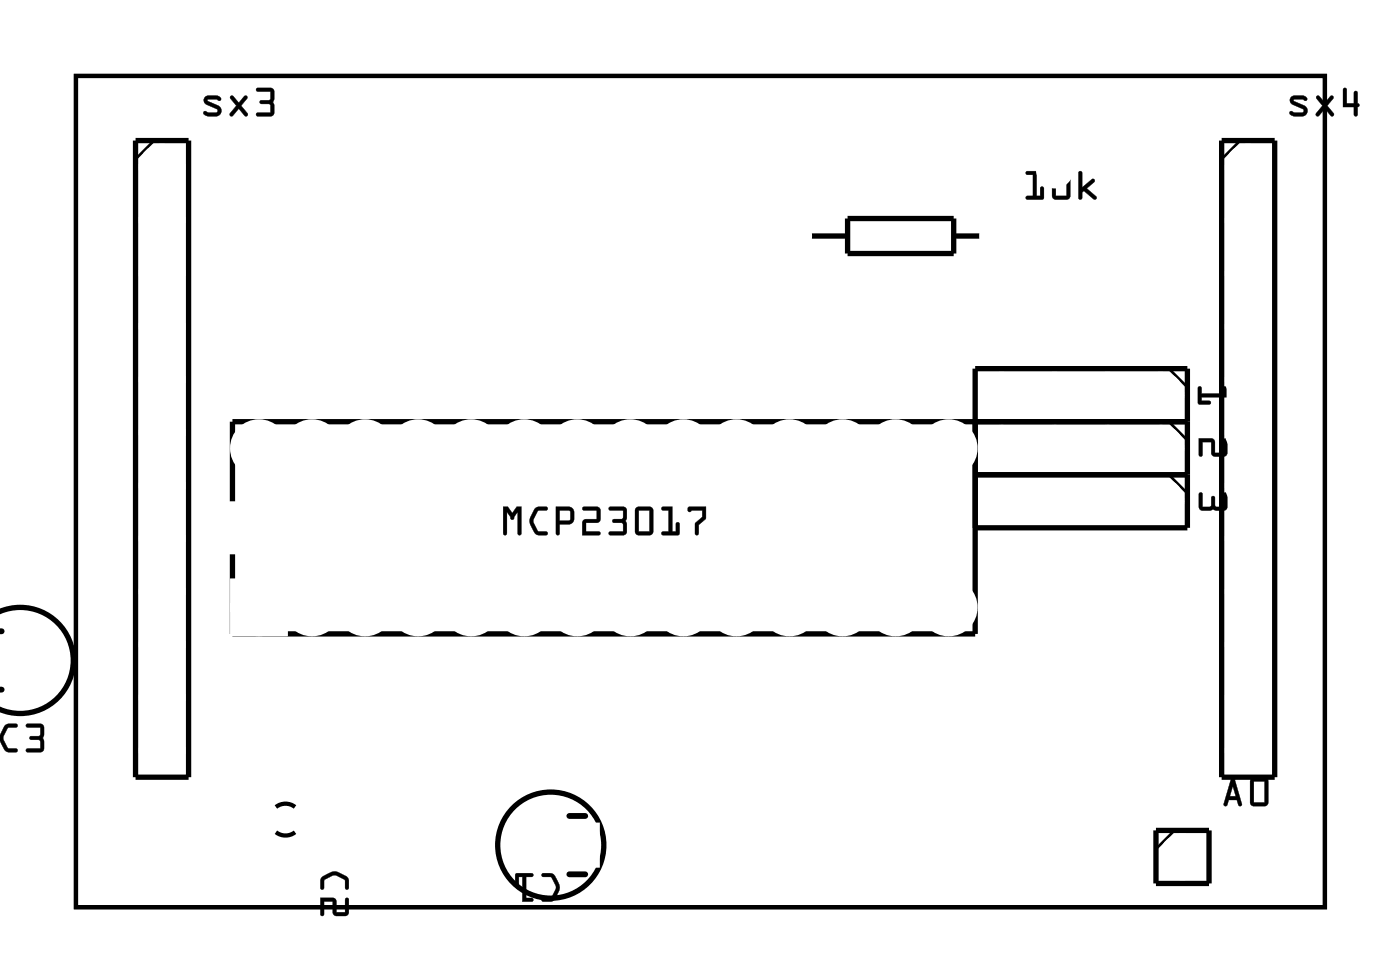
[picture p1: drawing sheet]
<svg xmlns="http://www.w3.org/2000/svg" width="67mm" height="47mm" viewBox="0 0 67 47" stroke-linecap="round" stroke-linejoin="round" font-family="sans-serif">
<path d="M3.6 3.6h59.8v39.8h-59.8zM13.2 39.9a.73 .73 0 0 0 .9 0M13.2 38.6a.73 .73 0 0 1 .9 0" fill="none" stroke="#000" stroke-width=".2"/>
<g fill="#000">
<path d="M57.4 18.5l.1 .1v.2h1v-.2l.2-.1v.5h-1.2v.2h.4l.1 .1-.6 .1zM57.4 21h.7l.1 .7h.4v-.6l.1-.1v.7l-.1 .2-.5-.1-.1-.1v-.5h-.4v.6l-.1 .1zM57.4 23.6h.2v.7l.4-.1v-.4l.1-.1 .1 .1v.4l.4 .1v-.6l.1-.1v.7l-.1 .1h-.5h-.6l-.1-.1z"/>
<path d="M3.6 3.6h59.8v39.8h-59.8zM3.6 3.6v39.8h59.8v-39.8z"/>
<path d="M9.8 4.6h.1a.71 .71 0 0 1 .7 .1 .12 .12 0 0 1-.1 .1 .12 .12 0 0 1-.1 0h-.5l.5 .2a.28 .28 0 0 1 .2 .4 .28 .28 0 0 1-.3 .2l-.5-.1a.12 .12 0 0 1 0-.2 .12 .12 0 0 1 .2 .1h.4v-.1l-.6-.3-.1-.2zM9.8 4.7v.1v.2l.6 .3-.1 .1h-.5v.1l.2 .1 .4-.1 .2-.1-.1-.3-.6-.3h.5a.09 .09 0 0 0 .1 0 .09 .09 0 0 0 .1-.1l-.2-.1zM11 4.6h.2l.2 .3 .3-.3a.1 .1 0 0 1 .1 0 .1 .1 0 0 1 0 .1l-.3 .4 .4 .3a.11 .11 0 0 1-.1 .2 .1 .1 0 0 1-.1-.1l-.3-.3-.2 .3a.11 .11 0 0 1-.2 .1 .1 .1 0 0 1 0-.2l.3-.3-.3-.4zM11 4.6v.1l.3 .4-.3 .3v.1h.2l.2-.3 .3 .3h.1v-.1l-.3-.3 .3-.4v-.1h-.1l-.3 .3-.2-.3zM12.3 4.2h.7l.1 .2v.5v.6l-.1 .1h-.7a.1 .1 0 0 1 0-.1 .1 .1 0 0 1 0-.1h.7l-.1-.4h-.4a.1 .1 0 0 1-.1-.1 .1 .1 0 0 1 .1-.1h.4l.1-.4h-.7zM12.3 4.2v.2h.7l-.1 .4h-.4l-.1 .1 .1 .1h.4l.1 .4h-.7v.1h.7l.1-.1-.1-.5 .1-.6-.1-.1z"/>
<path d="M9.8 4.6h.6l.2 .1a.12 .12 0 0 1-.1 .1 .12 .12 0 0 1-.1 0h-.5l.5 .3a.27 .27 0 0 1 .2 .3 .27 .27 0 0 1-.3 .2l-.4-.1-.2-.1 .1-.1 .5 .1 .1-.1-.6-.3v-.2zM11 4.6h.2l.2 .3 .3-.3h.1v.1l-.3 .4 .3 .3v.1h-.1l-.3-.3-.2 .3h-.2v-.1l.3-.3-.3-.4zM12.3 4.2h.7l.1 .1v.6v.5l-.1 .2-.7-.1v-.1h.7l-.1-.4h-.4l-.1-.1 .1-.1h.4l.1-.4h-.7z"/>
<path d="M49.1 8.2h.5v1.2h.2v-.4a.1 .1 0 0 1 .1-.1 .1 .1 0 0 1 .1 .1v.5l-.8 .1a.1 .1 0 0 1-.1-.1 .1 .1 0 0 1 .1-.1h.3v-1h-.3zM49.1 8.2l.1 .2h.3v1h-.3l-.1 .1h.8v-.6l-.1 .1v.4h-.2v-1.2zM50.4 8.2h.7l.1 .1v1.1l-.1 .2h-.6l-.1-.2zM50.4 8.3v1.1l.1 .1h.6l.1-.1v-1.1l-.1-.1zM50.5 8.4v1h.6v-1zM50.5 8.4h.6v1h-.6zM51.7 8.2h.1v.8l.5-.4a.09 .09 0 0 1 .1 0 .09 .09 0 0 1 0 .1l-.4 .3 .5 .4a.1 .1 0 0 1 0 .1 .1 .1 0 0 1-.1 0l-.5-.4-.1 .1v.3a.1 .1 0 0 1-.1 .1 .1 .1 0 0 1-.1-.1zM51.7 8.2l-.1 1.3h.2v-.3l.1-.1 .5 .4 .1-.1-.5-.4 .4-.4h-.1l-.5 .4v-.7z"/>
<path d="M49.1 8.2h.5v1.2h.2v-.4l.1-.1v.6h-.8l.1-.1h.3v-1h-.3zM50.4 8.2h.7l.1 .1v1.1l-.1 .1-.6 .1-.1-.2zM50.5 8.4v1h.6v-1zM51.7 8.2l.1 .1v.7l.5-.4h.1l-.4 .4 .5 .4-.1 .1-.5-.4-.1 .1v.3h-.2z"/>
<path d="M57.4 18.5h.1v.3h1v-.2a.1 .1 0 0 1 .1-.1 .1 .1 0 0 1 .1 .1v.4h-1.2v.2h.4a.1 .1 0 0 1 .1 .1 .1 .1 0 0 1-.1 .1l-.6-.1zM57.4 18.5v.9l.6-.1-.1-.1h-.4v-.2h1.2v-.5l-.1 .1-.1 .3h-1v-.3z"/>
<path d="M61.8 4.6h.1a.71 .71 0 0 1 .7 .1 .12 .12 0 0 1-.1 .1 .12 .12 0 0 1-.1 0h-.5l.5 .2a.28 .28 0 0 1 .2 .4 .28 .28 0 0 1-.3 .2l-.5-.1a.12 .12 0 0 1 0-.2 .12 .12 0 0 1 .2 .1h.4v-.1l-.6-.3-.1-.2zM61.8 4.7v.1v.2l.6 .3-.1 .1h-.5v.1l.2 .1 .4-.1 .2-.1-.1-.3-.6-.3h.5a.09 .09 0 0 0 .1 0 .09 .09 0 0 0 .1-.1l-.2-.1zM63 4.6h.2l.2 .3 .3-.3a.1 .1 0 0 1 .1 0 .1 .1 0 0 1 0 .1l-.3 .4 .4 .3a.11 .11 0 0 1-.1 .2 .1 .1 0 0 1-.1-.1l-.3-.3-.2 .3a.11 .11 0 0 1-.2 .1 .1 .1 0 0 1 0-.2l.3-.3-.3-.4zM63 4.6v.1l.3 .4-.3 .3v.1h.2l.2-.3 .3 .3h.1v-.1l-.3-.3 .3-.4v-.1h-.1l-.3 .3-.2-.3zM64.3 4.2l.2 .1v.6h.3v-.5a.1 .1 0 0 1 .1-.1 .1 .1 0 0 1 .1 .1v.5a.09 .09 0 0 1 .1 .1 .09 .09 0 0 1-.1 .1v.4a.1 .1 0 0 1-.1 .1 .1 .1 0 0 1-.1-.1v-.4h-.5zM64.3 4.2v.9h.5v.4l.1 .1 .1-.5 .1-.1h-.1v-.6h-.2v.6h-.3v-.7z"/>
<path d="M61.8 4.6h.6l.2 .1a.12 .12 0 0 1-.1 .1 .12 .12 0 0 1-.1 0h-.5l.5 .3a.27 .27 0 0 1 .2 .3 .27 .27 0 0 1-.3 .2l-.4-.1-.2-.1 .1-.1 .5 .1 .1-.1-.6-.3v-.2zM63 4.6h.2l.2 .3 .3-.3h.1v.1l-.3 .4 .3 .3v.1h-.1l-.3-.3-.2 .3h-.2v-.1l.3-.3-.3-.4zM64.3 4.2l.2 .1v.6h.3v-.5h.2v.5l.1 .1-.1 .1-.1 .5-.1-.1v-.4h-.5z"/>
<path d="M.2 34.7l.6-.1a.1 .1 0 0 1 .1 .1 .1 .1 0 0 1-.1 .1h-.4l-.2 .5 .2 .5h.4a.1 .1 0 0 1 .1 .1 .1 .1 0 0 1-.1 .1h-.5l-.3-.5v-.3zM.2 34.7l-.2 .5a.83 .83 0 0 0 .4 .8h.4v-.1l-.4-.1-.2-.4v-.2l.2-.4h.4v-.1h-.4zM1.3 34.7l.6-.1 .2 .2-.1 .5 .1 .6-.2 .1h-.6a.1 .1 0 0 1-.1-.1 .1 .1 0 0 1 .1-.1h.6v-.3l-.4-.1a.1 .1 0 0 1-.1-.1 .1 .1 0 0 1 .1-.1h.4v-.4h-.6zM1.3 34.7v.1h.6v.4l-.4 .1h-.1l.1 .1h.4v.4h-.6v.2h.7l.1-.2-.1-.5 .1-.5-.2-.1z"/>
<path d="M.2 34.7h.2h.4v.1h-.4l-.2 .5 .2 .5h.4v.2a.6 .6 0 0 1-.8-.6v-.2zM1.3 34.7h.6l.2 .1-.1 .5 .1 .5-.1 .2h-.8l.1-.2h.6v-.4h-.4l-.1-.1h.1l.4-.1v-.4h-.6z"/>
<path d="M24.1 24.3h.2l.2 .3 .2-.3h.3v1.2a.1 .1 0 0 1-.1 .1 .1 .1 0 0 1-.1-.1v-1l-.2 .2a.11 .11 0 0 1-.1 .2 .11 .11 0 0 1-.1-.2l-.1-.2v1a.1 .1 0 0 1-.1 .1 .1 .1 0 0 1-.1-.1zM24.1 24.3v1.3h.1l.1-.1v-1l.2 .4 .3-.4v1l.1 .1 .1-1.3h-.3l-.2 .3-.2-.3zM25.6 24.3h.5a.1 .1 0 0 1 .1 .1 .1 .1 0 0 1-.1 0l-.3 .1-.3 .4 .3 .5h.3a.1 .1 0 0 1 .1 .1 .1 .1 0 0 1-.1 .1h-.4l-.3-.5v-.3zM25.6 24.4l-.2 .4a.83 .83 0 0 0 .3 .8h.4l.1-.1-.4-.1-.3-.4v-.2l.3-.4h.4v-.1h-.4zM26.6 24.3h.7l.2 .2-.1 .5-.6 .1v.4a.1 .1 0 0 1-.1 .1 .1 .1 0 0 1-.1-.1zM26.6 24.3v1.2l.1 .1 .1-.1v-.4l.6-.1 .1-.5-.2-.2zM26.8 24.4v.5h.5v-.4zM26.8 24.4l.5 .1v.4h-.5zM27.9 24.3h.7l.1 .1v.6h-.6v.4h.6a.1 .1 0 0 1 .1 .1 .1 .1 0 0 1-.1 .1h-.8v-.7h.7v-.5h-.7zM27.9 24.3v.1h.7v.5h-.7v.7h.8v-.1h-.7v-.5h.7v-.6l-.1-.1zM29.2 24.3h.6l.2 .1-.1 .5 .1 .6-.2 .1h-.6a.1 .1 0 0 1-.1-.1 .1 .1 0 0 1 .1-.1h.6v-.3l-.4-.1a.1 .1 0 0 1-.1-.1 .1 .1 0 0 1 .1-.1h.4v-.4h-.6zM29.2 24.3v.1h.6v.4l-.4 .1h-.1l.1 .1 .4 .1v.4h-.6v.1h.7l.1-.2-.1-.5 .1-.5-.2-.1zM30.4 24.3h.7l.2 .1v1l-.1 .2h-.6l-.2-.1zM30.5 24.3l-.1 1.2 .2 .1h.6l.1-.2v-1l-.2-.1zM30.6 24.4v1h.5v-1zM30.6 24.4h.5v1.1h-.5zM31.7 24.3h.5v1.1h.2v-.3a.1 .1 0 0 1 0-.1 .1 .1 0 0 1 .1 .1v.5h-.7a.1 .1 0 0 1-.1-.1 .1 .1 0 0 1 .1-.1h.2v-1h-.3zM31.7 24.3v.1h.3v1.1h-.3v.1h.8v-.6l-.1 .1v.4h-.2v-1.2zM32.9 24.3h.9v.5l-.3 .3v.4a.1 .1 0 0 1-.1 .1 .1 .1 0 0 1-.1-.1v-.4l.3-.3v-.4h-.5l-.1 .1zM33 24.3v.2l.6-.1v.4l-.3 .3v.5h.1v-.5l.4-.3v-.5z"/>
<path d="M24.1 24.3h.2l.2 .3 .2-.3h.3l-.1 1.3-.1-.1v-1l-.2 .2a.11 .11 0 0 1-.1 .2 .11 .11 0 0 1-.1-.2l-.1-.2v1l-.2 .1zM25.6 24.3h.2h.4v.1l-.4 .1-.3 .4 .3 .5 .4 .1v.1h-.1a.6 .6 0 0 1-.7-.6v-.2zM26.6 24.3h.7l.2 .2-.1 .5-.6 .1v.4l-.1 .1-.1-.1zM26.8 24.4v.5h.5v-.4zM27.9 24.3h.7l.1 .1v.6h-.6v.4l.6 .1v.1h-.8v-.7h.7v-.5h-.7zM29.2 24.3h.6l.2 .1-.1 .5 .1 .5-.1 .2h-.8l.1-.2h.6v-.3l-.4-.1-.1-.1h.1l.4-.1v-.4h-.6zM30.5 24.3h.6l.2 .1v1l-.1 .2h-.6l-.2-.1zM30.6 24.4v1h.5v-1zM31.7 24.3h.5v1.1h.2v-.3l.1-.1v.6h-.8v-.1l.3-.1v-1h-.3zM33 24.3h.8v.5l-.3 .3-.1 .5h-.1v-.5l.3-.3v-.4l-.6 .1z"/>
<path d="M57.4 21h.7l.1 .7h.4v-.6a.1 .1 0 0 1 .1-.1 .1 .1 0 0 1 .1 .1v.6l-.1 .2-.7-.1v-.6h-.4v.6a.1 .1 0 0 1-.1 .1 .1 .1 0 0 1-.1-.1zM57.4 21l.1 .8h.1v-.6h.4v.5l.1 .1 .5 .1 .1-.2v-.7l-.1 .1v.6h-.4l-.1-.7z"/>
<path d="M57.4 23.6h.2v.7l.4-.1v-.4a.1 .1 0 0 1 .1-.1 .1 .1 0 0 1 .1 .1v.4l.4 .1v-.6a.1 .1 0 0 1 .1-.1 .1 .1 0 0 1 .1 .1v.6l-.1 .1h-.6l-.5 .1-.2-.2zM57.4 23.6v.7l.1 .1h.6h.5l.1-.1v-.7l-.1 .1v.6l-.4-.1v-.4h-.1h-.1v.4l-.4 .1v-.7z"/>
<path d="M59 37.2l.1 .1 .4 1.2-.1 .1h-.1l-.1-.3h-.4l-.1 .3-.1-.1zM59 37.3l-.4 1.2 .1 .1 .1-.3h.4l.1 .2 .1 .1 .1-.1-.4-1.2zM59 37.6l-.1 .5h.3zM59 37.6l.2 .5h-.3zM59.9 37.3l.6-.1 .2 .1v1.1l-.1 .2h-.6l-.1-.1zM59.9 37.3v1.2l.1 .1h.6l.1-.2v-1.1l-.2-.1zM60 37.4v1h.5v-1zM60 37.4h.6v1h-.6z"/>
<path d="M59 37.3h.1l.4 1.2-.1 .1h-.1l-.1-.3h-.4l-.1 .3-.1-.1zM59 37.6l-.1 .5h.3zM59.9 37.3l.6-.1 .2 .1v1.1l-.1 .2h-.6l-.1-.1zM60 37.4v1h.5v-1z"/>
<path d="M15.4 42l.5-.3 .3 .1 .5 .2v.5h-.2v-.4l-.5-.2-.5 .2v.4l-.1 .1-.1-.4zM15.3 43h.8v.7h.4v-.6l.1-.1 .1 .7-.2 .2-.5-.1-.1-.1v-.5h-.4v.6h-.1z"/>
<path d="M15.4 42l.5-.3 .3 .1 .5 .2v.5a.1 .1 0 0 1-.1 .1 .1 .1 0 0 1-.1-.1v-.4l-.5-.2-.5 .2v.4a.1 .1 0 0 1-.1 .1 .1 .1 0 0 1-.1-.1zM15.4 42l-.1 .2 .1 .4 .1-.1v-.4l.5-.2 .5 .2v.4l.1 .1 .1-.6-.5-.2a.77 .77 0 0 0-.8 .2zM15.3 43h.8v.7h.4v-.6a.1 .1 0 0 1 .1-.1 .1 .1 0 0 1 .1 .1v.6l-.1 .2-.6-.1-.1-.6h-.4v.6a.1 .1 0 0 1-.1 .1 .1 .1 0 0 1-.1-.1zM15.3 43l.1 .8h.1v-.6h.4v.5l.1 .1h.5l.2-.1-.1-.7-.1 .1v.6h-.4l-.1-.7z"/>
<path d="M26 41.8a.6 .6 0 0 1 .8 .6v.3l-.3 .4-.5 .1v-.2h.4l.2-.5-.2-.5h-.4zM24.7 41.8l.8 .1v.1h-.3v1h.3v.2h-.5v-1.2h-.2v.4h-.1z"/>
<path d="M25.9 41.8h.6l.3 .7-.3 .6-.5 .1a.1 .1 0 0 1-.1-.1 .1 .1 0 0 1 .1-.1h.4l.2-.5-.2-.5h-.4zM26 41.8v.2h.4l.2 .5-.2 .5h-.4v.1h.5l.3-.4a.83 .83 0 0 0-.4-.9zM24.7 41.8h.7a.1 .1 0 0 1 .1 .1 .1 .1 0 0 1-.1 .1h-.2v1h.2a.1 .1 0 0 1 .1 .1 .1 .1 0 0 1-.1 .1h-.4v-1.2h-.2l.1 .3a.1 .1 0 0 1-.1 .1 .1 .1 0 0 1-.1-.1zM24.7 41.8v.6h.1v-.4h.2v1.2h.5v-.2h-.3v-1h.3v-.1z"/>
</g>
<g fill="none" stroke="#000" stroke-width=".25">
<path d="M6.5 6.7h2.5v30.5h-2.5zM38.8 11.3h1.8M40.6 10.5h5.1v1.6h-5.1zM45.7 11.3h1.3M58.5 6.7h2.5v30.5h-2.5zM-.1 29.3a2.53 2.53 0 0 1 3.6 2.3 2.53 2.53 0 0 1-3.5 2.3M46.7 22.7h10.1M46.7 25.3h10.1v-7.6h-10.1v12.7h-35.6v-3.9M55.3 39.8h2.6v2.5h-2.6zM56.8 20.2h-45.7v3.8"/>
<circle cx="26.4" cy="40.5" r="2.54"/>
</g>
<path d="M-.1 30.2h.2M-.1 33h.2M27.3 39.1h.7M27.3 41.9h.7" fill="none" stroke="#000" stroke-width=".28"/>
<path d="M7.4 6.7l-.9 .9M56 17.7l.8 .8M59.4 6.7l-.9 .9M56 22.7l.8 .9M56 20.2l.8 .9M56.2 39.8l-.9 .8" fill="none" stroke="#000" stroke-width=".13"/>
<path d="M-.1 30.9h.5v1.4h-.5z" fill="#fff"/>
<path d="M-.1 30.9h.5v1.4h-.5" fill="none" stroke="#fff" stroke-width=".76" stroke-linecap="butt"/>
<path d="M-.1 30.9a.77 .77 0 0 1 .5 .7 .77 .77 0 0 1-.5 .7z" fill-rule="evenodd" fill="#fff"/>
<path d="M0 31a.69 .69 0 0 1 .4 .6 .69 .69 0 0 1-.5 .7" fill="none" stroke="#fff" stroke-width=".76" stroke-linecap="butt"/>
<circle cx="2.2" cy="31.6" r=".7" fill="#fff"/>
<circle cx="2.2" cy="31.6" r=".7" fill="none" stroke="#fff" stroke-width=".76" stroke-linecap="butt"/>
<path d="M26.9 39.8h1.4v1.4h-1.4z" fill="#fff"/>
<path d="M26.9 39.8h1.4v1.4h-1.4z" fill="none" stroke="#fff" stroke-width=".76" stroke-linecap="butt"/>
<circle cx="27.6" cy="40.5" r=".7" fill="#fff"/>
<circle cx="27.6" cy="40.5" r=".7" fill="none" stroke="#fff" stroke-width=".76" stroke-linecap="butt"/>
<circle cx="25.1" cy="40.5" r=".7" fill="#fff"/>
<circle cx="25.1" cy="40.5" r=".7" fill="none" stroke="#fff" stroke-width=".76" stroke-linecap="butt"/>
<circle cx="14.9" cy="39.2" r=".64" fill="#fff"/>
<circle cx="14.9" cy="39.2" r=".64" fill="none" stroke="#fff" stroke-width=".76" stroke-linecap="butt"/>
<circle cx="12.4" cy="39.2" r=".64" fill="#fff"/>
<circle cx="12.4" cy="39.2" r=".64" fill="none" stroke="#fff" stroke-width=".76" stroke-linecap="butt"/>
<circle cx="55.6" cy="24" r=".74" fill="#fff"/>
<circle cx="55.6" cy="24" r=".74" fill="none" stroke="#fff" stroke-width=".76" stroke-linecap="butt"/>
<circle cx="53" cy="24" r=".74" fill="#fff"/>
<circle cx="53" cy="24" r=".74" fill="none" stroke="#fff" stroke-width=".76" stroke-linecap="butt"/>
<circle cx="50.5" cy="24" r=".74" fill="#fff"/>
<circle cx="50.5" cy="24" r=".74" fill="none" stroke="#fff" stroke-width=".76" stroke-linecap="butt"/>
<circle cx="48" cy="24" r=".74" fill="#fff"/>
<circle cx="48" cy="24" r=".74" fill="none" stroke="#fff" stroke-width=".76" stroke-linecap="butt"/>
<circle cx="55.6" cy="21.5" r=".74" fill="#fff"/>
<circle cx="55.6" cy="21.5" r=".74" fill="none" stroke="#fff" stroke-width=".76" stroke-linecap="butt"/>
<circle cx="53" cy="21.5" r=".74" fill="#fff"/>
<circle cx="53" cy="21.5" r=".74" fill="none" stroke="#fff" stroke-width=".76" stroke-linecap="butt"/>
<circle cx="50.5" cy="21.5" r=".74" fill="#fff"/>
<circle cx="50.5" cy="21.5" r=".74" fill="none" stroke="#fff" stroke-width=".76" stroke-linecap="butt"/>
<circle cx="48" cy="21.5" r=".74" fill="#fff"/>
<circle cx="48" cy="21.5" r=".74" fill="none" stroke="#fff" stroke-width=".76" stroke-linecap="butt"/>
<circle cx="55.6" cy="18.9" r=".74" fill="#fff"/>
<circle cx="55.6" cy="18.9" r=".74" fill="none" stroke="#fff" stroke-width=".76" stroke-linecap="butt"/>
<circle cx="53" cy="18.9" r=".74" fill="#fff"/>
<circle cx="53" cy="18.9" r=".74" fill="none" stroke="#fff" stroke-width=".76" stroke-linecap="butt"/>
<circle cx="50.5" cy="18.9" r=".74" fill="#fff"/>
<circle cx="50.5" cy="18.9" r=".74" fill="none" stroke="#fff" stroke-width=".76" stroke-linecap="butt"/>
<circle cx="48" cy="18.9" r=".74" fill="#fff"/>
<circle cx="48" cy="18.9" r=".74" fill="none" stroke="#fff" stroke-width=".76" stroke-linecap="butt"/>
<path d="M11.4 28.1h2v2h-2z" fill="#fff"/>
<path d="M11.4 28.1h2v2h-2z" fill="none" stroke="#fff" stroke-width=".76" stroke-linecap="butt"/>
<circle cx="12.4" cy="29.1" r="1" fill="#fff"/>
<circle cx="12.4" cy="29.1" r="1" fill="none" stroke="#fff" stroke-width=".76" stroke-linecap="butt"/>
<circle cx="12.4" cy="21.5" r="1" fill="#fff"/>
<circle cx="12.4" cy="21.5" r="1" fill="none" stroke="#fff" stroke-width=".76" stroke-linecap="butt"/>
<circle cx="14.9" cy="29.1" r="1" fill="#fff"/>
<circle cx="14.9" cy="29.1" r="1" fill="none" stroke="#fff" stroke-width=".76" stroke-linecap="butt"/>
<circle cx="14.9" cy="21.5" r="1" fill="#fff"/>
<circle cx="14.9" cy="21.5" r="1" fill="none" stroke="#fff" stroke-width=".76" stroke-linecap="butt"/>
<circle cx="17.5" cy="29.1" r="1" fill="#fff"/>
<circle cx="17.5" cy="29.1" r="1" fill="none" stroke="#fff" stroke-width=".76" stroke-linecap="butt"/>
<circle cx="17.5" cy="21.5" r="1" fill="#fff"/>
<circle cx="17.5" cy="21.5" r="1" fill="none" stroke="#fff" stroke-width=".76" stroke-linecap="butt"/>
<circle cx="20" cy="29.1" r="1" fill="#fff"/>
<circle cx="20" cy="29.1" r="1" fill="none" stroke="#fff" stroke-width=".76" stroke-linecap="butt"/>
<circle cx="20" cy="21.5" r="1" fill="#fff"/>
<circle cx="20" cy="21.5" r="1" fill="none" stroke="#fff" stroke-width=".76" stroke-linecap="butt"/>
<circle cx="22.6" cy="29.1" r="1" fill="#fff"/>
<circle cx="22.6" cy="29.1" r="1" fill="none" stroke="#fff" stroke-width=".76" stroke-linecap="butt"/>
<circle cx="22.6" cy="21.5" r="1" fill="#fff"/>
<circle cx="22.6" cy="21.5" r="1" fill="none" stroke="#fff" stroke-width=".76" stroke-linecap="butt"/>
<circle cx="25.1" cy="29.1" r="1" fill="#fff"/>
<circle cx="25.1" cy="29.1" r="1" fill="none" stroke="#fff" stroke-width=".76" stroke-linecap="butt"/>
<circle cx="25.1" cy="21.5" r="1" fill="#fff"/>
<circle cx="25.1" cy="21.5" r="1" fill="none" stroke="#fff" stroke-width=".76" stroke-linecap="butt"/>
<circle cx="27.6" cy="29.1" r="1" fill="#fff"/>
<circle cx="27.6" cy="29.1" r="1" fill="none" stroke="#fff" stroke-width=".76" stroke-linecap="butt"/>
<circle cx="27.6" cy="21.5" r="1" fill="#fff"/>
<circle cx="27.6" cy="21.5" r="1" fill="none" stroke="#fff" stroke-width=".76" stroke-linecap="butt"/>
<circle cx="30.2" cy="29.1" r="1" fill="#fff"/>
<circle cx="30.2" cy="29.1" r="1" fill="none" stroke="#fff" stroke-width=".76" stroke-linecap="butt"/>
<circle cx="30.2" cy="21.5" r="1" fill="#fff"/>
<circle cx="30.2" cy="21.5" r="1" fill="none" stroke="#fff" stroke-width=".76" stroke-linecap="butt"/>
<circle cx="32.7" cy="29.1" r="1" fill="#fff"/>
<circle cx="32.7" cy="29.1" r="1" fill="none" stroke="#fff" stroke-width=".76" stroke-linecap="butt"/>
<circle cx="32.7" cy="21.5" r="1" fill="#fff"/>
<circle cx="32.7" cy="21.5" r="1" fill="none" stroke="#fff" stroke-width=".76" stroke-linecap="butt"/>
<circle cx="35.3" cy="29.1" r="1" fill="#fff"/>
<circle cx="35.3" cy="29.1" r="1" fill="none" stroke="#fff" stroke-width=".76" stroke-linecap="butt"/>
<circle cx="35.3" cy="21.5" r="1" fill="#fff"/>
<circle cx="35.3" cy="21.5" r="1" fill="none" stroke="#fff" stroke-width=".76" stroke-linecap="butt"/>
<circle cx="37.8" cy="29.1" r="1" fill="#fff"/>
<circle cx="37.8" cy="29.1" r="1" fill="none" stroke="#fff" stroke-width=".76" stroke-linecap="butt"/>
<circle cx="37.8" cy="21.5" r="1" fill="#fff"/>
<circle cx="37.8" cy="21.5" r="1" fill="none" stroke="#fff" stroke-width=".76" stroke-linecap="butt"/>
<circle cx="40.3" cy="29.1" r="1" fill="#fff"/>
<circle cx="40.3" cy="29.1" r="1" fill="none" stroke="#fff" stroke-width=".76" stroke-linecap="butt"/>
<circle cx="40.3" cy="21.5" r="1" fill="#fff"/>
<circle cx="40.3" cy="21.5" r="1" fill="none" stroke="#fff" stroke-width=".76" stroke-linecap="butt"/>
<circle cx="42.9" cy="29.1" r="1" fill="#fff"/>
<circle cx="42.9" cy="29.1" r="1" fill="none" stroke="#fff" stroke-width=".76" stroke-linecap="butt"/>
<circle cx="42.9" cy="21.5" r="1" fill="#fff"/>
<circle cx="42.9" cy="21.5" r="1" fill="none" stroke="#fff" stroke-width=".76" stroke-linecap="butt"/>
<circle cx="45.4" cy="29.1" r="1" fill="#fff"/>
<circle cx="45.4" cy="29.1" r="1" fill="none" stroke="#fff" stroke-width=".76" stroke-linecap="butt"/>
<circle cx="45.4" cy="21.5" r="1" fill="#fff"/>
<circle cx="45.4" cy="21.5" r="1" fill="none" stroke="#fff" stroke-width=".76" stroke-linecap="butt"/>
<circle cx="56.6" cy="41" r=".74" fill="#fff"/>
<circle cx="56.6" cy="41" r=".74" fill="none" stroke="#fff" stroke-width=".76" stroke-linecap="butt"/>
<circle cx="50.5" cy="8.1" r=".56" fill="#fff"/>
<circle cx="50.5" cy="8.1" r=".56" fill="none" stroke="#fff" stroke-width=".66" stroke-linecap="butt"/>
<circle cx="56.8" cy="36.7" r=".56" fill="#fff"/>
<circle cx="56.8" cy="36.7" r=".56" fill="none" stroke="#fff" stroke-width=".66" stroke-linecap="butt"/>
<circle cx="53.7" cy="36.7" r=".56" fill="#fff"/>
<circle cx="53.7" cy="36.7" r=".56" fill="none" stroke="#fff" stroke-width=".66" stroke-linecap="butt"/>
<circle cx="50.5" cy="36.7" r=".56" fill="#fff"/>
<circle cx="50.5" cy="36.7" r=".56" fill="none" stroke="#fff" stroke-width=".66" stroke-linecap="butt"/>
<circle cx="47.3" cy="36.7" r=".56" fill="#fff"/>
<circle cx="47.3" cy="36.7" r=".56" fill="none" stroke="#fff" stroke-width=".66" stroke-linecap="butt"/>
<circle cx="44.1" cy="36.7" r=".56" fill="#fff"/>
<circle cx="44.1" cy="36.7" r=".56" fill="none" stroke="#fff" stroke-width=".66" stroke-linecap="butt"/>
<circle cx="53.7" cy="8.1" r=".56" fill="#fff"/>
<circle cx="53.7" cy="8.1" r=".56" fill="none" stroke="#fff" stroke-width=".66" stroke-linecap="butt"/>
<circle cx="56.8" cy="8.1" r=".56" fill="#fff"/>
<circle cx="56.8" cy="8.1" r=".56" fill="none" stroke="#fff" stroke-width=".66" stroke-linecap="butt"/>
<circle cx="47.3" cy="8.1" r=".56" fill="#fff"/>
<circle cx="47.3" cy="8.1" r=".56" fill="none" stroke="#fff" stroke-width=".66" stroke-linecap="butt"/>
<circle cx="41" cy="36.7" r=".56" fill="#fff"/>
<circle cx="41" cy="36.7" r=".56" fill="none" stroke="#fff" stroke-width=".66" stroke-linecap="butt"/>
<circle cx="37.8" cy="36.7" r=".56" fill="#fff"/>
<circle cx="37.8" cy="36.7" r=".56" fill="none" stroke="#fff" stroke-width=".66" stroke-linecap="butt"/>
<circle cx="34.6" cy="36.7" r=".56" fill="#fff"/>
<circle cx="34.6" cy="36.7" r=".56" fill="none" stroke="#fff" stroke-width=".66" stroke-linecap="butt"/>
<circle cx="31.4" cy="36.7" r=".56" fill="#fff"/>
<circle cx="31.4" cy="36.7" r=".56" fill="none" stroke="#fff" stroke-width=".66" stroke-linecap="butt"/>
<circle cx="28.3" cy="36.7" r=".56" fill="#fff"/>
<circle cx="28.3" cy="36.7" r=".56" fill="none" stroke="#fff" stroke-width=".66" stroke-linecap="butt"/>
<circle cx="25.1" cy="36.7" r=".56" fill="#fff"/>
<circle cx="25.1" cy="36.7" r=".56" fill="none" stroke="#fff" stroke-width=".66" stroke-linecap="butt"/>
<circle cx="21.9" cy="36.7" r=".56" fill="#fff"/>
<circle cx="21.9" cy="36.7" r=".56" fill="none" stroke="#fff" stroke-width=".66" stroke-linecap="butt"/>
<circle cx="18.7" cy="36.7" r=".56" fill="#fff"/>
<circle cx="18.7" cy="36.7" r=".56" fill="none" stroke="#fff" stroke-width=".66" stroke-linecap="butt"/>
<circle cx="15.6" cy="36.7" r=".56" fill="#fff"/>
<circle cx="15.6" cy="36.7" r=".56" fill="none" stroke="#fff" stroke-width=".66" stroke-linecap="butt"/>
<circle cx="12.4" cy="36.7" r=".56" fill="#fff"/>
<circle cx="12.4" cy="36.7" r=".56" fill="none" stroke="#fff" stroke-width=".66" stroke-linecap="butt"/>
<circle cx="34.6" cy="8.1" r=".56" fill="#fff"/>
<circle cx="34.6" cy="8.1" r=".56" fill="none" stroke="#fff" stroke-width=".66" stroke-linecap="butt"/>
<circle cx="31.4" cy="8.1" r=".56" fill="#fff"/>
<circle cx="31.4" cy="8.1" r=".56" fill="none" stroke="#fff" stroke-width=".66" stroke-linecap="butt"/>
<circle cx="28.3" cy="8.1" r=".56" fill="#fff"/>
<circle cx="28.3" cy="8.1" r=".56" fill="none" stroke="#fff" stroke-width=".66" stroke-linecap="butt"/>
<circle cx="25.1" cy="8.1" r=".56" fill="#fff"/>
<circle cx="25.1" cy="8.1" r=".56" fill="none" stroke="#fff" stroke-width=".66" stroke-linecap="butt"/>
<circle cx="21.9" cy="8.1" r=".56" fill="#fff"/>
<circle cx="21.9" cy="8.1" r=".56" fill="none" stroke="#fff" stroke-width=".66" stroke-linecap="butt"/>
<circle cx="18.7" cy="8.1" r=".56" fill="#fff"/>
<circle cx="18.7" cy="8.1" r=".56" fill="none" stroke="#fff" stroke-width=".66" stroke-linecap="butt"/>
<circle cx="15.6" cy="8.1" r=".56" fill="#fff"/>
<circle cx="15.6" cy="8.1" r=".56" fill="none" stroke="#fff" stroke-width=".66" stroke-linecap="butt"/>
<circle cx="12.4" cy="8.1" r=".56" fill="#fff"/>
<circle cx="12.4" cy="8.1" r=".56" fill="none" stroke="#fff" stroke-width=".66" stroke-linecap="butt"/>
<circle cx="44.1" cy="8.1" r=".56" fill="#fff"/>
<circle cx="44.1" cy="8.1" r=".56" fill="none" stroke="#fff" stroke-width=".66" stroke-linecap="butt"/>
<circle cx="41" cy="8.1" r=".56" fill="#fff"/>
<circle cx="41" cy="8.1" r=".56" fill="none" stroke="#fff" stroke-width=".66" stroke-linecap="butt"/>
<circle cx="37.8" cy="8.1" r=".56" fill="#fff"/>
<circle cx="37.8" cy="8.1" r=".56" fill="none" stroke="#fff" stroke-width=".66" stroke-linecap="butt"/>
<circle cx="50.5" cy="8.1" r=".56" fill="#fff"/>
<circle cx="50.5" cy="8.1" r=".56" fill="none" stroke="#fff" stroke-width=".66" stroke-linecap="butt"/>
<circle cx="56.8" cy="36.7" r=".56" fill="#fff"/>
<circle cx="56.8" cy="36.7" r=".56" fill="none" stroke="#fff" stroke-width=".66" stroke-linecap="butt"/>
<circle cx="53.7" cy="36.7" r=".56" fill="#fff"/>
<circle cx="53.7" cy="36.7" r=".56" fill="none" stroke="#fff" stroke-width=".66" stroke-linecap="butt"/>
<circle cx="50.5" cy="36.7" r=".56" fill="#fff"/>
<circle cx="50.5" cy="36.7" r=".56" fill="none" stroke="#fff" stroke-width=".66" stroke-linecap="butt"/>
<circle cx="47.3" cy="36.7" r=".56" fill="#fff"/>
<circle cx="47.3" cy="36.7" r=".56" fill="none" stroke="#fff" stroke-width=".66" stroke-linecap="butt"/>
<circle cx="44.1" cy="36.7" r=".56" fill="#fff"/>
<circle cx="44.1" cy="36.7" r=".56" fill="none" stroke="#fff" stroke-width=".66" stroke-linecap="butt"/>
<circle cx="53.7" cy="8.1" r=".56" fill="#fff"/>
<circle cx="53.7" cy="8.1" r=".56" fill="none" stroke="#fff" stroke-width=".66" stroke-linecap="butt"/>
<circle cx="56.8" cy="8.1" r=".56" fill="#fff"/>
<circle cx="56.8" cy="8.1" r=".56" fill="none" stroke="#fff" stroke-width=".66" stroke-linecap="butt"/>
<circle cx="47.3" cy="8.1" r=".56" fill="#fff"/>
<circle cx="47.3" cy="8.1" r=".56" fill="none" stroke="#fff" stroke-width=".66" stroke-linecap="butt"/>
<circle cx="41" cy="36.7" r=".56" fill="#fff"/>
<circle cx="41" cy="36.7" r=".56" fill="none" stroke="#fff" stroke-width=".66" stroke-linecap="butt"/>
<circle cx="37.8" cy="36.7" r=".56" fill="#fff"/>
<circle cx="37.8" cy="36.7" r=".56" fill="none" stroke="#fff" stroke-width=".66" stroke-linecap="butt"/>
<circle cx="34.6" cy="36.7" r=".56" fill="#fff"/>
<circle cx="34.6" cy="36.7" r=".56" fill="none" stroke="#fff" stroke-width=".66" stroke-linecap="butt"/>
<circle cx="31.4" cy="36.7" r=".56" fill="#fff"/>
<circle cx="31.4" cy="36.7" r=".56" fill="none" stroke="#fff" stroke-width=".66" stroke-linecap="butt"/>
<circle cx="28.3" cy="36.7" r=".56" fill="#fff"/>
<circle cx="28.3" cy="36.7" r=".56" fill="none" stroke="#fff" stroke-width=".66" stroke-linecap="butt"/>
<circle cx="25.1" cy="36.7" r=".56" fill="#fff"/>
<circle cx="25.1" cy="36.7" r=".56" fill="none" stroke="#fff" stroke-width=".66" stroke-linecap="butt"/>
<circle cx="21.9" cy="36.7" r=".56" fill="#fff"/>
<circle cx="21.9" cy="36.7" r=".56" fill="none" stroke="#fff" stroke-width=".66" stroke-linecap="butt"/>
<circle cx="18.7" cy="36.7" r=".56" fill="#fff"/>
<circle cx="18.7" cy="36.7" r=".56" fill="none" stroke="#fff" stroke-width=".66" stroke-linecap="butt"/>
<circle cx="15.6" cy="36.7" r=".56" fill="#fff"/>
<circle cx="15.6" cy="36.7" r=".56" fill="none" stroke="#fff" stroke-width=".66" stroke-linecap="butt"/>
<circle cx="12.4" cy="36.7" r=".56" fill="#fff"/>
<circle cx="12.4" cy="36.7" r=".56" fill="none" stroke="#fff" stroke-width=".66" stroke-linecap="butt"/>
<circle cx="34.6" cy="8.1" r=".56" fill="#fff"/>
<circle cx="34.6" cy="8.1" r=".56" fill="none" stroke="#fff" stroke-width=".66" stroke-linecap="butt"/>
<circle cx="31.4" cy="8.1" r=".56" fill="#fff"/>
<circle cx="31.4" cy="8.1" r=".56" fill="none" stroke="#fff" stroke-width=".66" stroke-linecap="butt"/>
<circle cx="28.3" cy="8.1" r=".56" fill="#fff"/>
<circle cx="28.3" cy="8.1" r=".56" fill="none" stroke="#fff" stroke-width=".66" stroke-linecap="butt"/>
<circle cx="25.1" cy="8.1" r=".56" fill="#fff"/>
<circle cx="25.1" cy="8.1" r=".56" fill="none" stroke="#fff" stroke-width=".66" stroke-linecap="butt"/>
<circle cx="21.9" cy="8.1" r=".56" fill="#fff"/>
<circle cx="21.9" cy="8.1" r=".56" fill="none" stroke="#fff" stroke-width=".66" stroke-linecap="butt"/>
<circle cx="18.7" cy="8.1" r=".56" fill="#fff"/>
<circle cx="18.7" cy="8.1" r=".56" fill="none" stroke="#fff" stroke-width=".66" stroke-linecap="butt"/>
<circle cx="15.6" cy="8.1" r=".56" fill="#fff"/>
<circle cx="15.6" cy="8.1" r=".56" fill="none" stroke="#fff" stroke-width=".66" stroke-linecap="butt"/>
<circle cx="12.4" cy="8.1" r=".56" fill="#fff"/>
<circle cx="12.4" cy="8.1" r=".56" fill="none" stroke="#fff" stroke-width=".66" stroke-linecap="butt"/>
<circle cx="44.1" cy="8.1" r=".56" fill="#fff"/>
<circle cx="44.1" cy="8.1" r=".56" fill="none" stroke="#fff" stroke-width=".66" stroke-linecap="butt"/>
<circle cx="41" cy="8.1" r=".56" fill="#fff"/>
<circle cx="41" cy="8.1" r=".56" fill="none" stroke="#fff" stroke-width=".66" stroke-linecap="butt"/>
<circle cx="37.8" cy="8.1" r=".56" fill="#fff"/>
<circle cx="37.8" cy="8.1" r=".56" fill="none" stroke="#fff" stroke-width=".66" stroke-linecap="butt"/>
<circle cx="37.8" cy="11.3" r=".7" fill="#fff"/>
<circle cx="37.8" cy="11.3" r=".7" fill="none" stroke="#fff" stroke-width=".76" stroke-linecap="butt"/>
<circle cx="48" cy="11.3" r=".7" fill="#fff"/>
<circle cx="48" cy="11.3" r=".7" fill="none" stroke="#fff" stroke-width=".76" stroke-linecap="butt"/>
<circle cx="7.8" cy="8" r=".74" fill="#fff"/>
<circle cx="7.8" cy="8" r=".74" fill="none" stroke="#fff" stroke-width=".76" stroke-linecap="butt"/>
<circle cx="7.8" cy="10.5" r=".74" fill="#fff"/>
<circle cx="7.8" cy="10.5" r=".74" fill="none" stroke="#fff" stroke-width=".76" stroke-linecap="butt"/>
<circle cx="7.8" cy="13.1" r=".74" fill="#fff"/>
<circle cx="7.8" cy="13.1" r=".74" fill="none" stroke="#fff" stroke-width=".76" stroke-linecap="butt"/>
<circle cx="7.8" cy="15.6" r=".74" fill="#fff"/>
<circle cx="7.8" cy="15.6" r=".74" fill="none" stroke="#fff" stroke-width=".76" stroke-linecap="butt"/>
<circle cx="7.8" cy="18.2" r=".74" fill="#fff"/>
<circle cx="7.8" cy="18.2" r=".74" fill="none" stroke="#fff" stroke-width=".76" stroke-linecap="butt"/>
<circle cx="7.8" cy="20.7" r=".74" fill="#fff"/>
<circle cx="7.8" cy="20.7" r=".74" fill="none" stroke="#fff" stroke-width=".76" stroke-linecap="butt"/>
<circle cx="7.8" cy="23.2" r=".74" fill="#fff"/>
<circle cx="7.8" cy="23.2" r=".74" fill="none" stroke="#fff" stroke-width=".76" stroke-linecap="butt"/>
<circle cx="7.8" cy="25.8" r=".74" fill="#fff"/>
<circle cx="7.8" cy="25.8" r=".74" fill="none" stroke="#fff" stroke-width=".76" stroke-linecap="butt"/>
<circle cx="7.8" cy="28.3" r=".74" fill="#fff"/>
<circle cx="7.8" cy="28.3" r=".74" fill="none" stroke="#fff" stroke-width=".76" stroke-linecap="butt"/>
<circle cx="7.8" cy="30.9" r=".74" fill="#fff"/>
<circle cx="7.8" cy="30.9" r=".74" fill="none" stroke="#fff" stroke-width=".76" stroke-linecap="butt"/>
<circle cx="7.8" cy="33.4" r=".74" fill="#fff"/>
<circle cx="7.8" cy="33.4" r=".74" fill="none" stroke="#fff" stroke-width=".76" stroke-linecap="butt"/>
<circle cx="7.8" cy="35.9" r=".74" fill="#fff"/>
<circle cx="7.8" cy="35.9" r=".74" fill="none" stroke="#fff" stroke-width=".76" stroke-linecap="butt"/>
<circle cx="59.8" cy="8" r=".74" fill="#fff"/>
<circle cx="59.8" cy="8" r=".74" fill="none" stroke="#fff" stroke-width=".76" stroke-linecap="butt"/>
<circle cx="59.8" cy="10.5" r=".74" fill="#fff"/>
<circle cx="59.8" cy="10.5" r=".74" fill="none" stroke="#fff" stroke-width=".76" stroke-linecap="butt"/>
<circle cx="59.8" cy="13.1" r=".74" fill="#fff"/>
<circle cx="59.8" cy="13.1" r=".74" fill="none" stroke="#fff" stroke-width=".76" stroke-linecap="butt"/>
<circle cx="59.8" cy="15.6" r=".74" fill="#fff"/>
<circle cx="59.8" cy="15.6" r=".74" fill="none" stroke="#fff" stroke-width=".76" stroke-linecap="butt"/>
<circle cx="59.8" cy="18.2" r=".74" fill="#fff"/>
<circle cx="59.8" cy="18.2" r=".74" fill="none" stroke="#fff" stroke-width=".76" stroke-linecap="butt"/>
<circle cx="59.8" cy="20.7" r=".74" fill="#fff"/>
<circle cx="59.8" cy="20.7" r=".74" fill="none" stroke="#fff" stroke-width=".76" stroke-linecap="butt"/>
<circle cx="59.8" cy="23.2" r=".74" fill="#fff"/>
<circle cx="59.8" cy="23.2" r=".74" fill="none" stroke="#fff" stroke-width=".76" stroke-linecap="butt"/>
<circle cx="59.8" cy="25.8" r=".74" fill="#fff"/>
<circle cx="59.8" cy="25.8" r=".74" fill="none" stroke="#fff" stroke-width=".76" stroke-linecap="butt"/>
<circle cx="59.8" cy="28.3" r=".74" fill="#fff"/>
<circle cx="59.8" cy="28.3" r=".74" fill="none" stroke="#fff" stroke-width=".76" stroke-linecap="butt"/>
<circle cx="59.8" cy="30.9" r=".74" fill="#fff"/>
<circle cx="59.8" cy="30.9" r=".74" fill="none" stroke="#fff" stroke-width=".76" stroke-linecap="butt"/>
<circle cx="59.8" cy="33.4" r=".74" fill="#fff"/>
<circle cx="59.8" cy="33.4" r=".74" fill="none" stroke="#fff" stroke-width=".76" stroke-linecap="butt"/>
<circle cx="59.8" cy="35.9" r=".74" fill="#fff"/>
<circle cx="59.8" cy="35.9" r=".74" fill="none" stroke="#fff" stroke-width=".76" stroke-linecap="butt"/>
<circle cx="8.7" cy="41.6" r=".35" fill="#fff"/>
<circle cx="8.7" cy="41.6" r=".35" fill="none" stroke="#fff" stroke-width=".55"/>
<circle cx="31.9" cy="42.2" r=".35" fill="#fff"/>
<circle cx="31.9" cy="42.2" r=".35" fill="none" stroke="#fff" stroke-width=".55"/>
<circle cx="6.9" cy="42.2" r=".35" fill="#fff"/>
<circle cx="6.9" cy="42.2" r=".35" fill="none" stroke="#fff" stroke-width=".55"/>
<circle cx="13.6" cy="26.4" r=".35" fill="#fff"/>
<circle cx="13.6" cy="26.4" r=".35" fill="none" stroke="#fff" stroke-width=".55"/>
<circle cx="40.4" cy="24.6" r=".35" fill="#fff"/>
<circle cx="40.4" cy="24.6" r=".35" fill="none" stroke="#fff" stroke-width=".55"/>
<circle cx="19.1" cy="32.5" r=".35" fill="#fff"/>
<circle cx="19.1" cy="32.5" r=".35" fill="none" stroke="#fff" stroke-width=".55"/>
<circle cx="11.8" cy="34.3" r=".35" fill="#fff"/>
<circle cx="11.8" cy="34.3" r=".35" fill="none" stroke="#fff" stroke-width=".55"/>
</svg>
